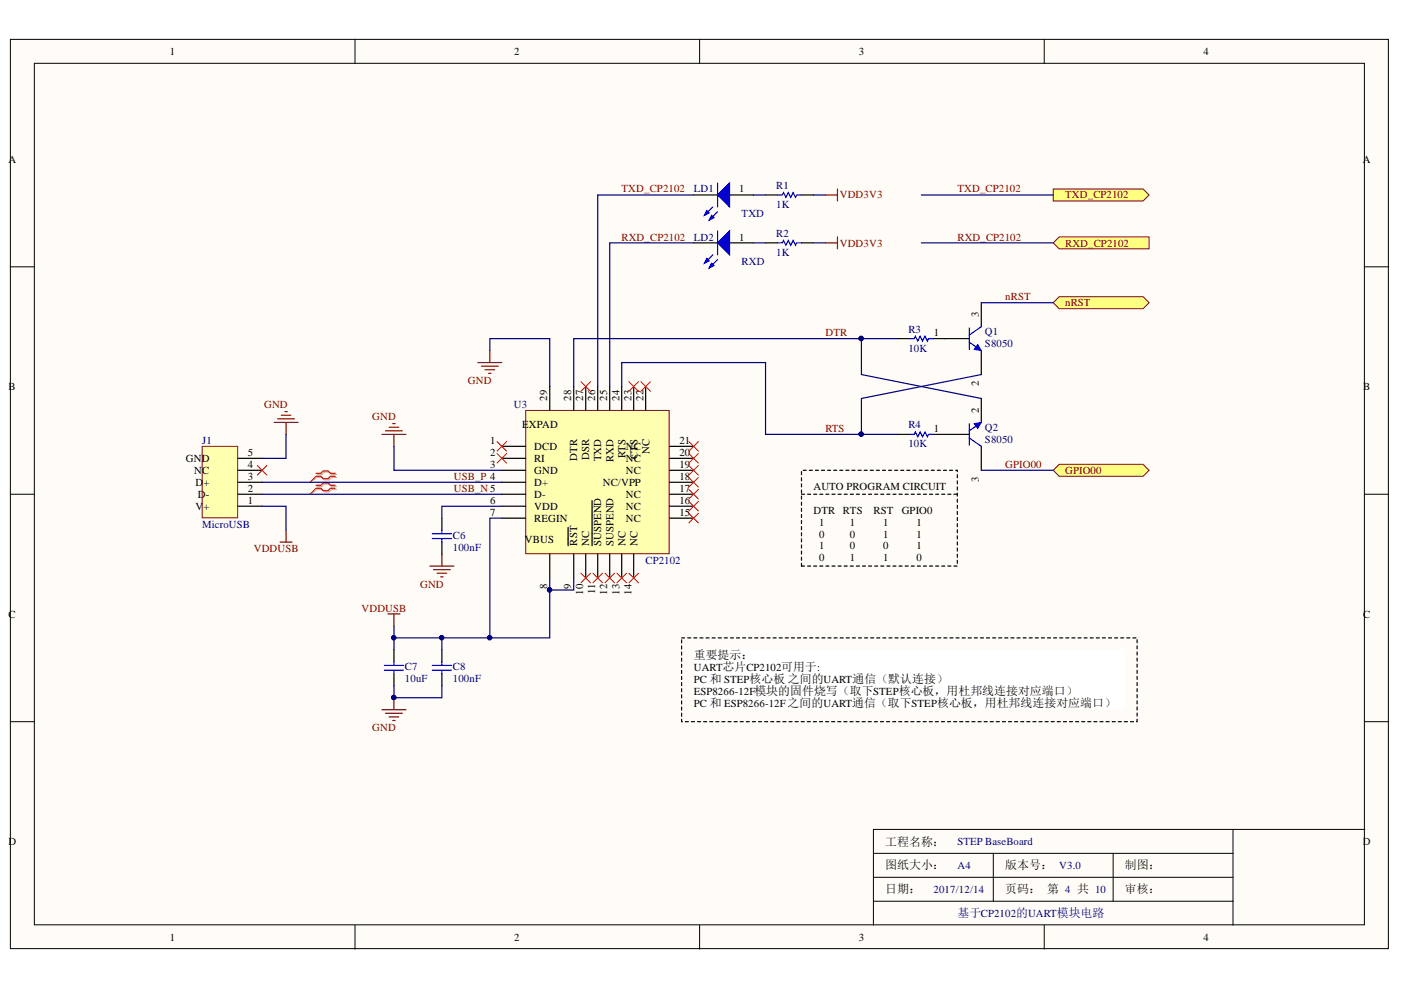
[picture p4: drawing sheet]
<svg xmlns="http://www.w3.org/2000/svg" width="297mm" height="210mm" viewBox="0 0 297 210" stroke-linecap="round" stroke-linejoin="round" font-family="sans-serif">
<defs><g id="words">
<g font-size="2.5">
<text x="147.1" y="139.8">重要提示：</text>
<text x="187.7" y="179.3">工程名称：</text>
<text x="187.7" y="184.3">图纸大小：</text>
<text x="213.1" y="184.3">版本号： V3.0</text>
<text x="238.5" y="184.3">制图：</text>
<text x="187.7" y="189.3">日期：</text>
<text x="213.1" y="189.3">页码： 第 4 共 10</text>
<text x="238.5" y="189.3">审核：</text>
</g>
<text font-size="2.5" fill="#000080" x="203" y="194.4">基于CP2102的UART模块电路</text>
<g font-size="2.3">
<text x="36" y="11.7">1</text>
<text x="109" y="11.7">2</text>
<text x="182.1" y="11.7">3</text>
<text x="255.2" y="11.7">4</text>
<text x="1.8" y="34.5">A</text>
<text x="288.9" y="34.5">A</text>
<text x="156.7" y="40.8">1</text>
<text x="156.7" y="51">1</text>
<text x="198" y="71.3">1</text>
<text x="207.6" y="67.2" transform="rotate(-90 207.6 67.2)">3</text>
<text x="1.8" y="82.7">B</text>
<text x="207.6" y="81.9" transform="rotate(-90 207.6 81.9)">2</text>
<text x="289" y="82.7">B</text>
<text x="116" y="85" transform="rotate(-90 116 85)">29</text>
<text x="121.1" y="85" transform="rotate(-90 121.1 85)">28</text>
<text x="123.7" y="85" transform="rotate(-90 123.7 85)">27</text>
<text x="126.2" y="85" transform="rotate(-90 126.2 85)">26</text>
<text x="128.7" y="85" transform="rotate(-90 128.7 85)">25</text>
<text x="131.4" y="85" transform="rotate(-90 131.4 85)">24</text>
<text x="133.9" y="85" transform="rotate(-90 133.9 85)">23</text>
<text x="136.4" y="85" transform="rotate(-90 136.4 85)">22</text>
<text x="207.6" y="87.5" transform="rotate(-90 207.6 87.5)">2</text>
<text x="103.9" y="94.1">1</text>
<text x="110.7" y="90.8">E</text>
<text x="112.1" y="90.8">XPAD</text>
<text x="113.3" y="95.4">DCD</text>
<text x="132.7" y="95.4">NC</text>
<text x="144" y="94.1">21</text>
<text x="198" y="91.6">1</text>
<text x="39.4" y="97.9">GND</text>
<text x="41.2" y="100.4">N</text>
<text x="42.9" y="100.4">C</text>
<text x="52.5" y="101.7">3</text>
<text x="52.5" y="99.2">4</text>
<text x="52.5" y="96.6">5</text>
<text x="103.9" y="96.6">2</text>
<text x="103.9" y="99.2">3</text>
<text x="113.3" y="97.9">RI</text>
<text x="113.3" y="100.4">GND</text>
<text x="122.4" y="97.7" transform="rotate(-90 122.4 97.7)">DTR</text>
<text x="124.9" y="97.6" transform="rotate(-90 124.9 97.6)">DSR</text>
<text x="127.5" y="97.8" transform="rotate(-90 127.5 97.8)">TXD</text>
<text x="130.1" y="97.9" transform="rotate(-90 130.1 97.9)">RXD</text>
<text x="132.6" y="97.2" transform="rotate(-90 132.6 97.2)">RTS</text>
<text x="132.7" y="100.4">NC</text>
<text x="132.7" y="97.9">NC</text>
<text x="135.2" y="97.3" transform="rotate(-90 135.2 97.3)">CTS</text>
<text x="137.7" y="96.3" transform="rotate(-90 137.7 96.3)">NC</text>
<text x="144" y="101.7">18</text>
<text x="144" y="99.2">19</text>
<text x="144" y="96.6">20</text>
<text x="41.4" y="103">D</text>
<text x="42" y="105.6">D-</text>
<text x="43.1" y="103">+</text>
<text x="52.5" y="106.9">1</text>
<text x="52.5" y="104.3">2</text>
<text x="103.9" y="106.9">6</text>
<text x="113.3" y="103">D+</text>
<text x="113.3" y="105.6">D-</text>
<text x="127.8" y="103">NC/VPP</text>
<text x="132.7" y="105.6">NC</text>
<text x="144" y="106.9">16</text>
<text x="144" y="104.3">17</text>
<text x="172.5" y="103.8">AUTO PROGRAM CIRCUIT</text>
<text x="207.6" y="102.1" transform="rotate(-90 207.6 102.1)">3</text>
<text x="41.4" y="108.1">V</text>
<text x="43.1" y="108.1">+</text>
<text x="103.9" y="109.4">7</text>
<text x="113.3" y="108.1">VDD</text>
<text x="113.3" y="110.7">REGIN</text>
<text x="132.7" y="110.7">NC</text>
<text x="132.7" y="108.1">NC</text>
<text x="144" y="109.4">15</text>
<text x="172.5" y="108.9">DTR</text>
<text x="173.7" y="111.4">1</text>
<text x="173.7" y="114">0</text>
<text x="178.7" y="108.9">RTS</text>
<text x="180.2" y="111.4">1</text>
<text x="180.2" y="114">0</text>
<text x="185.2" y="108.9">RST</text>
<text x="187.2" y="111.4">1</text>
<text x="187.2" y="114">1</text>
<text x="191.2" y="108.9">GPIO0</text>
<text x="194.3" y="111.4">1</text>
<text x="194.3" y="114">1</text>
<text x="111.3" y="115.2">VBUS</text>
<text x="122.4" y="115.7" transform="rotate(-90 122.4 115.7)">RST</text>
<text x="124.9" y="115.7" transform="rotate(-90 124.9 115.7)">NC</text>
<text x="127.5" y="115.7" transform="rotate(-90 127.5 115.7)">SUSPEND</text>
<text x="130.1" y="115.7" transform="rotate(-90 130.1 115.7)">SUSPEND</text>
<text x="132.6" y="115.7" transform="rotate(-90 132.6 115.7)">NC</text>
<text x="135.2" y="115.7" transform="rotate(-90 135.2 115.7)">NC</text>
<text x="173.7" y="116.5">1</text>
<text x="173.7" y="119">0</text>
<text x="180.2" y="116.5">0</text>
<text x="180.2" y="119">1</text>
<text x="187.2" y="116.5">0</text>
<text x="187.2" y="119">1</text>
<text x="194.3" y="116.5">1</text>
<text x="194.3" y="119">0</text>
<text x="116" y="124.9" transform="rotate(-90 116 124.9)">8</text>
<text x="121.1" y="124.9" transform="rotate(-90 121.1 124.9)">9</text>
<text x="1.8" y="130.9">C</text>
<text x="123.7" y="126.1" transform="rotate(-90 123.7 126.1)">10</text>
<text x="126.2" y="126" transform="rotate(-90 126.2 126)">11</text>
<text x="128.7" y="126.1" transform="rotate(-90 128.7 126.1)">12</text>
<text x="131.4" y="126.1" transform="rotate(-90 131.4 126.1)">13</text>
<text x="133.9" y="126.1" transform="rotate(-90 133.9 126.1)">14</text>
<text x="289" y="130.9">C</text>
<text x="147.1" y="142.4">UART芯片CP2102可用于:</text>
<text x="147.1" y="144.9">PC 和 STEP核心板 之间的UART通信（默认连接）</text>
<text x="147.1" y="147.4">ESP8266-12F模块的固件烧写（取下STEP核心板，用杜邦线连接对应端口）</text>
<text x="147.1" y="150">PC 和 ESP8266-12F之间的UART通信（取下STEP核心板，用杜邦线连接对应端口）</text>
<text x="1.8" y="179.2">D</text>
<text x="288.9" y="179.2">D</text>
<text x="36" y="199.5">1</text>
<text x="109" y="199.5">2</text>
<text x="182.1" y="199.5">3</text>
<text x="255.2" y="199.5">4</text>
</g>
<g font-size="2.3" fill="#800000">
<text x="131.8" y="40.8">TXD_CP2102</text>
<text x="203" y="40.8">TXD_CP2102</text>
<text x="178" y="42.1">VDD3V3</text>
<text x="225.8" y="42.1">TXD_CP2102</text>
<text x="131.8" y="51">RXD_CP2102</text>
<text x="178" y="52.3">VDD3V3</text>
<text x="203" y="51">RXD_CP2102</text>
<text x="225.8" y="52.3">RXD_CP2102</text>
<text x="213.1" y="63.7">nRST</text>
<text x="225.8" y="65">nRST</text>
<text x="175" y="71.3">DTR</text>
<text x="99.2" y="81.4">GND</text>
<text x="56" y="86.5">GND</text>
<text x="78.9" y="89">GND</text>
<text x="175" y="91.6">RTS</text>
<text x="96.3" y="101.7">USB_P 4</text>
<text x="213.1" y="99.2">GPIO00</text>
<text x="225.8" y="100.4">GPIO00</text>
<text x="96.3" y="104.3">USB_N 5</text>
<text x="53.8" y="117">VDDUSB</text>
<text x="89.1" y="124.6">GND</text>
<text x="76.6" y="129.7">VDDUSB</text>
<text x="78.9" y="155">GND</text>
</g>
<g font-size="2.3" fill="#000080">
<text x="147.1" y="40.8">LD1</text>
<text x="164.6" y="40">R1</text>
<text x="157.2" y="46">TXD</text>
<text x="164.6" y="44.2">1K</text>
<text x="147.1" y="51">LD2</text>
<text x="164.6" y="50.3">R2</text>
<text x="157.2" y="56.1">RXD</text>
<text x="164.6" y="54.3">1K</text>
<text x="192.6" y="70.5">R3</text>
<text x="208.8" y="71.1">Q1</text>
<text x="192.6" y="74.6">10K</text>
<text x="208.8" y="73.6">S8050</text>
<text x="108.9" y="86.5">U3</text>
<text x="42.9" y="94.1">J1</text>
<text x="192.6" y="94.9">10K</text>
<text x="192.6" y="90.8">R4</text>
<text x="208.8" y="91.3">Q2</text>
<text x="208.8" y="93.9">S8050</text>
<text x="42.9" y="111.9">MicroUSB</text>
<text x="96" y="116.8">100nF</text>
<text x="96" y="114.2">C6</text>
<text x="136.9" y="119.5">CP2102</text>
<text x="85.8" y="142.1">C7</text>
<text x="96" y="142.1">C8</text>
<text x="85.8" y="144.6">10uF</text>
<text x="96" y="144.6">100nF</text>
<text x="203" y="179.2">STEP BaseBoard</text>
<text x="203" y="184.3">A4</text>
<text x="197.9" y="189.3">2017/12/14</text>
</g>
</g></defs>
<g fill="#fffcf8" stroke="#000" stroke-width=".21">
<path d="M2.2 8.3h292.2v192.8h-292.2z"/>
<path d="M7.3 13.4h282v182.7h-282z"/>
</g>
<g fill="none" stroke="#000" stroke-width=".21">
<path d="M75.3 8.3v5.1M148.3 8.3v5.1M221.4 8.3v5.1M2.2 56.6h5.1M289.4 56.6h5.1M2.2 104.8h5.1M289.4 104.8h5.1M2.2 153h5.1M289.4 153h5.1M261.4 175.9v15.2h-76.2M289.4 175.9h-104.2v20.3M75.3 196.2v5"/>
<path d="M148.3 196.2v5M185.2 186h76.2M185.2 180.9h76.2M210.6 180.9v10.2M221.4 196.2v5M236 180.9v10.2M261.4 191.1v5.1"/>
</g>
<path d="M111.5 87h30.4v30.4h-30.4z" fill="#ffffb0" stroke="#800000" stroke-width=".21"/>
<g fill="none" stroke="#000" stroke-width=".25">
<path d="M106.4 94.6h5.1M106.4 97.2h5.1M106.4 99.7h5.1M116.6 81.9v5.1M121.6 81.9v5.1M124.2 81.9v5.1M126.7 81.9v5.1M129.3 81.9v5.1M131.8 81.9v5.1M134.4 81.9v5.1M136.9 81.9v5.1M142 94.6h5.1"/>
<path d="M142 97.2h5.1M142 99.7h5.1M106.4 102.3h5.1M106.4 104.8h5.1M106.4 107.3h5.1M106.4 109.9h5.1M116.6 117.5v5.1M120.5 111.8v1.3M120.5 113.2v2.5M121.6 117.5v5.1M124.2 117.5v5.1M125.5 106.2v1.5"/>
<path d="M125.5 107.8v1.5M125.5 109.4v1.2M125.5 110.7v1.2M125.5 112v2.5M125.5 114.6v1.1M126.7 117.5v5.1M129.3 117.5v5.1M131.8 117.5v5.1M134.4 117.5v5.1M142 102.3h5.1M142 104.8h5.1M142 107.3h5.1"/>
<path d="M142 109.9h5.1"/>
</g>
<path d="M42.9 94.6h7.5v15.2h-7.5z" fill="#ffffb0" stroke="#800000" stroke-width=".21"/>
<path d="M147.1 51.5h5M154.7 51.5h5.1M50.5 99.7h5.1M50.5 97.2h5.1M50.5 107.3h5.1M50.5 104.8h5.1M50.5 102.3h5.1M93.7 109.9v2.5M93.7 114.9v2.6M93.7 137.8v2.5M93.7 142.9v2.5" fill="none" stroke="#000" stroke-width=".25"/>
<g fill="none" stroke="#800000" stroke-width=".25">
<path d="M58.1 89.6h5.1M58.9 88.8h3.5M59.6 88h2.1M60.4 87.3h.5M60.7 89.6v2.5M81 92.1h5.1M81.7 91.3h3.6M82.5 90.6h2M83.3 89.8h.5M83.5 92.1v2.5M59.4 114.9h2.5M60.7 112.4v2.5"/>
<path d="M93.7 117.5v2.5M82.3 130.2h2.5M83.5 130.2v2.5M91.1 120h5.1M91.9 120.8h3.6M92.7 121.5h2M93.4 122.3h.5M81 150.5h5.1M81.7 151.2h3.6M82.5 152h2M83.3 152.8h.5M83.5 147.9v2.6"/>
</g>
<circle cx="83.5" cy="147.9" r=".46" fill="#000080" stroke="#000080" stroke-width=".21"/>
<path d="M91.7 113.2h4M91.7 114.2h4M93.7 112.4v.8M93.7 114.2v.7M91.7 141.1h4M91.7 142.1h4M93.7 140.3v.8M93.7 142.1v.8" fill="none" stroke="#00f" stroke-width=".25"/>
<g fill="none" stroke="#f00" stroke-width=".21">
<path d="M135.9 80.9l2 2.1M137.9 80.9l-2 2.1M146 93.6l2.1 2.1M146 96.2l2.1 2M146 98.7l2.1 2M148.1 93.6l-2.1 2.1M148.1 96.2l-2.1 2M148.1 98.7l-2.1 2M146 101.2l2.1 2.1M146 103.8l2.1 2M146 106.3l2.1 2M146 108.9l2.1 2"/>
<path d="M148.1 101.2l-2.1 2.1M148.1 103.8l-2.1 2M148.1 106.3l-2.1 2M148.1 108.9l-2.1 2M123.2 121.5l2 2.1M125.2 121.5l-2 2.1M128.3 121.5l2 2.1M130.3 121.5l-2 2.1M130.8 121.5l2 2.1M132.8 121.5l-2 2.1M133.3 121.5l2.1 2.1M135.4 121.5l-2.1 2.1"/>
</g>
<path d="M152.1 51.5l2.6-2.5v5z" fill="#00f"/>
<path d="M151.1 54l-1.8 1.8M152.1 51.5l2.6-2.5v5zM152.1 55l-1.7 1.8" fill="none" stroke="#00f" stroke-width=".25"/>
<path d="M149.9 54.8l.5 .5-1.1 .5z" fill="#00f"/>
<path d="M149.9 54.8l.5 .5-1.1 .5z" fill="none" stroke="#00f" stroke-width=".25"/>
<path d="M150.9 55.8l.5 .5-1 .5z" fill="#00f"/>
<path d="M150.9 55.8l.5 .5-1 .5zM152.1 49v5" fill="none" stroke="#00f" stroke-width=".25"/>
<path d="M147.1 41.3h5M154.7 41.3h5.1" fill="none" stroke="#000" stroke-width=".25"/>
<path d="M152.1 41.3l2.6-2.5v5.1z" fill="#00f"/>
<path d="M151.1 43.9l-1.8 1.8M152.1 41.3l2.6-2.5v5.1zM152.1 44.9l-1.7 1.8" fill="none" stroke="#00f" stroke-width=".25"/>
<path d="M149.9 44.6l.5 .5-1.1 .6z" fill="#00f"/>
<path d="M149.9 44.6l.5 .5-1.1 .6z" fill="none" stroke="#00f" stroke-width=".25"/>
<path d="M150.9 45.7l.5 .5-1 .5z" fill="#00f"/>
<path d="M152.1 38.8v5.1M150.9 45.7l.5 .5-1 .5zM164.8 51.5h1.1l.2-.5 .5 1 .5-1 .5 1 .6-1 .5 1 .2-.5h1M164.8 41.3h1.1l.2-.5 .5 1 .5-1 .5 1 .6-1 .5 1 .2-.5h1M81.5 141.1h4.1M81.5 142.1h4.1M83.5 140.3v.8M83.5 142.1v.8" fill="none" stroke="#00f" stroke-width=".25"/>
<path d="M162.3 51.5h2.5M162.3 41.3h2.5M169.9 51.5h2.6M169.9 41.3h2.6M83.5 137.8v2.5M83.5 142.9v2.5" fill="none" stroke="#000" stroke-width=".25"/>
<path d="M169.9 104.8h33.1M169.9 120h33.1v-20.3h-33.1v20.3" fill="none" stroke="#000" stroke-width=".25" stroke-dasharray=".6 .6"/>
<path d="M67.3 100.6h1l.5-.5h1l.5 .5h1M67.3 101.2h1l.5 .5h1l.5-.5h1M67.3 103.1h1l.5-.5h1l.5 .5h1M67.3 103.8h1l.5 .5h1l.5-.5h1" fill="none" stroke="#d0a19e" stroke-width=".25"/>
<path d="M67.3 101.2l-1.6 1.1M67.3 103.8l-1.6 1" fill="none" stroke="#d0a19e" stroke-width=".21"/>
<path d="M67 100.3h1l.5-.5h1l.6 .5h1M67 101h1l.5 .5h1l.6-.5h1M67 102.9h1l.5-.5h1l.6 .5h1M67 103.5h1l.5 .5h1l.6-.5h1" fill="none" stroke="#f00" stroke-width=".25"/>
<path d="M105.4 93.6l2 2.1M105.4 96.2l2 2M107.4 93.6l-2 2.1M107.4 96.2l-2 2M123.2 80.9l2 2.1M125.2 80.9l-2 2.1M133.3 80.9l2.1 2.1M135.4 80.9l-2.1 2.1M67 101l-1.3 1.3M67 103.5l-1.3 1.3" fill="none" stroke="#f00" stroke-width=".21"/>
<path d="M175 51.5h2.6M175 41.3h2.6M177.6 40.1v2.5M177.6 50.2v2.6M101.3 76.9h5.1M102.1 77.6h3.5M102.8 78.4h2.1M103.6 79.2h.5M103.9 74.3v2.6" fill="none" stroke="#800000" stroke-width=".25"/>
<g fill="#ffff80" stroke="#800000" stroke-width=".21">
<path d="M223.3 64.2l1.3-1.3h17.8l1.2 1.3-1.2 1.3h-17.8z" fill-rule="evenodd"/>
<path d="M223.3 99.7l1.3-1.3h17.8l1.2 1.3-1.2 1.3h-17.8z" fill-rule="evenodd"/>
</g>
<path d="M125.7 121.5l2 2.1M127.7 121.5l-2 2.1" fill="none" stroke="#f00" stroke-width=".21"/>
<g fill="#ffff80" stroke="#800000" stroke-width=".21">
<path d="M223.3 51.5l1.3-1.3h19v2.6h-19z" fill-rule="evenodd"/>
<path d="M223.3 40.1h19.1l1.2 1.2-1.2 1.3h-19.1z" fill-rule="evenodd"/>
</g>
<path d="M190.3 71.8h2.5M197.9 71.8h7.6M208.1 64.2v5.1M208.1 74.3v5.1M190.3 92.1h2.5M197.9 92.1h2.5" fill="none" stroke="#000" stroke-width=".25"/>
<path d="M192.8 71.8h1l.3-.5 .5 1 .5-1 .5 1 .5-1 .5 1 .3-.5h1M205.5 72.6l2.6 1.7M205.5 69.5v4.6M208.1 69.3l-2.6 1.7M192.8 92.1h1l.3-.5 .5 1 .5-1 .5 1 .5-1 .5 1 .3-.5h1" fill="none" stroke="#00f" stroke-width=".25"/>
<path d="M207.3 73.1l.8 1.2-1.6-.2z" fill="#00f"/>
<path d="M207.3 73.1l.8 1.2-1.6-.2z" fill="none" stroke="#00f" stroke-width=".21"/>
<path d="M200.4 92.1h5.1M208.1 84.5v5.1M208.1 94.6v5.1" fill="none" stroke="#000" stroke-width=".25"/>
<path d="M205.5 92.9l2.6 1.7M205.5 89.8v4.6M208.1 89.6l-2.6 1.7" fill="none" stroke="#00f" stroke-width=".25"/>
<path d="M206.5 89.8l1.6-.2-.8 1.2z" fill="#00f"/>
<path d="M206.5 89.8l1.6-.2-.8 1.2z" fill="none" stroke="#00f" stroke-width=".21"/>
<path d="M54.6 98.7l2 2M56.6 98.7l-2 2" fill="none" stroke="#f00" stroke-width=".21"/>
<path d="M147.1 137.8h91.3v12.6h-91.3z" fill="#fff" stroke="#fff" stroke-width=".21"/>
<path d="M144.5 135.2h96.6v17.8h-96.6v-17.8" fill="none" stroke="#000" stroke-width=".25" stroke-dasharray=".6 .6"/>
<g fill="none" stroke="#000080" stroke-width=".25">
<path d="M147.1 51.5h-17.8v30.4M147.1 41.3h-20.4v40.6M159.8 51.5h2.5M159.8 41.3h2.5M172.5 51.5h2.5M172.5 41.3h2.5M195.3 51.5h28M195.3 41.3h28M103.9 74.3v-2.5h12.7v10.1M182.6 71.8v7.6l25.5 5.1M190.3 71.8h-68.7v10.1M208.1 79.4l-25.5 5.1v7.6"/>
<path d="M208.1 64.2h15.2M60.7 92.1v5.1h-5.1M83.5 94.6v5.1h22.9M131.8 81.9v-5h30.5v15.2h28M208.1 99.7h15.2M55.6 107.3h5.1v5.1M55.6 104.8h50.8M55.6 102.3h50.8M106.4 107.3h-12.7v2.6M106.4 109.9h-2.5v25.3M83.5 135.2v2.6M93.7 135.2v2.6"/>
<path d="M116.6 122.6v12.6h-33.1v-2.5M121.6 122.6v2.5h-5M83.5 145.4v2.5h10.2v-2.5"/>
</g>
<g fill="#000080" stroke="#000080" stroke-width=".21">
<circle cx="182.6" cy="71.8" r=".47"/>
<circle cx="182.6" cy="92.1" r=".46"/>
<circle cx="83.5" cy="147.9" r=".46"/>
<circle cx="83.5" cy="135.2" r=".46"/>
<circle cx="93.6" cy="135.2" r=".46"/>
<circle cx="116.5" cy="125.1" r=".46"/>
<circle cx="103.8" cy="135.2" r=".46"/>
</g>
<use href="#words"/>
</svg>
